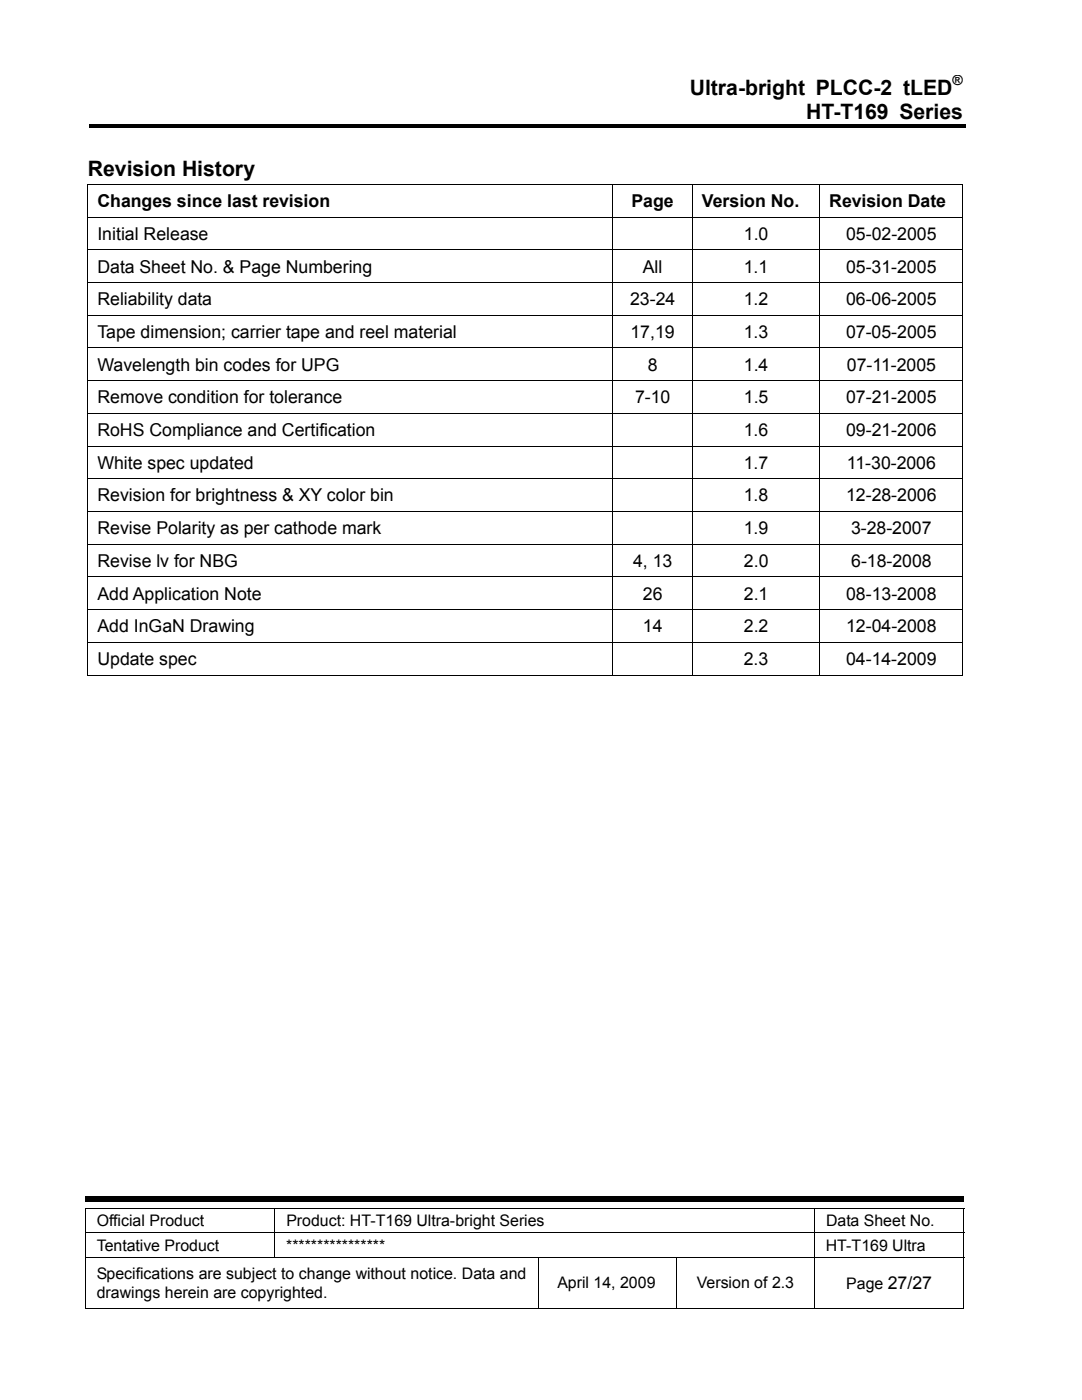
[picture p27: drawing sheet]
<svg xmlns="http://www.w3.org/2000/svg" width="216mm" height="279mm" viewBox="0 0 216 279" stroke-linecap="round" stroke-linejoin="round" font-family="sans-serif">
<defs><g id="words">
<g font-size="4.2">
<text x="137.6" y="18.9">Ultra-bright PLCC-2 tLED</text>
<text x="160.9" y="23.8">HT-T169 Series</text>
<text x="17.5" y="35.2">Revision History</text>
</g>
<g font-size="3.5">
<text x="19.4" y="41.4">Changes since last revision</text>
<text x="126" y="41.4">Page</text>
<text x="140.1" y="41.4">Version No.</text>
<text x="165.5" y="41.4">Revision Date</text>
<text x="19.4" y="47.9">Initial Release</text>
<text x="148.4" y="47.9">1.0</text>
<text x="168.8" y="47.9">05-02-2005</text>
<text x="19.4" y="54.4">Data Sheet No. &amp; Page Numbering</text>
<text x="128.3" y="54.4">All</text>
<text x="148.4" y="54.4">1.1</text>
<text x="168.8" y="54.4">05-31-2005</text>
<text x="19.4" y="60.9">Reliability data</text>
<text x="125.7" y="60.9">23-24</text>
<text x="148.4" y="60.9">1.2</text>
<text x="168.8" y="60.9">06-06-2005</text>
<text x="19.4" y="67.4">Tape dimension; carrier tape and reel material</text>
<text x="125.8" y="67.4">17,19</text>
<text x="148.4" y="67.4">1.3</text>
<text x="168.8" y="67.4">07-05-2005</text>
<text x="19.4" y="74">Wavelength bin codes for UPG</text>
<text x="129.2" y="74">8</text>
<text x="148.4" y="74">1.4</text>
<text x="169" y="74">07-11-2005</text>
<text x="19.4" y="80.5">Remove condition for tolerance</text>
<text x="126.7" y="80.5">7-10</text>
<text x="148.4" y="80.5">1.5</text>
<text x="168.8" y="80.5">07-21-2005</text>
<text x="19.4" y="87">RoHS Compliance and Certification</text>
<text x="148.4" y="87">1.6</text>
<text x="168.8" y="87">09-21-2006</text>
<text x="19.4" y="93.6">White spec updated</text>
<text x="148.4" y="93.6">1.7</text>
<text x="169" y="93.6">11-30-2006</text>
<text x="19.4" y="100.1">Revision for brightness &amp; XY color bin</text>
<text x="148.4" y="100.1">1.8</text>
<text x="168.8" y="100.1">12-28-2006</text>
<text x="19.4" y="106.6">Revise Polarity as per cathode mark</text>
<text x="148.4" y="106.6">1.9</text>
<text x="169.8" y="106.6">3-28-2007</text>
<text x="19.4" y="113.1">Revise lv for NBG</text>
<text x="126.3" y="113.1">4, 13</text>
<text x="148.4" y="113.1">2.0</text>
<text x="169.8" y="113.1">6-18-2008</text>
<text x="19.4" y="119.7">Add Application Note</text>
<text x="128.3" y="119.7">26</text>
<text x="148.4" y="119.7">2.1</text>
<text x="168.8" y="119.7">08-13-2008</text>
<text x="19.4" y="126.2">Add InGaN Drawing</text>
<text x="128.3" y="126.2">14</text>
<text x="148.4" y="126.2">2.2</text>
<text x="168.8" y="126.2">12-04-2008</text>
<text x="19.4" y="132.7">Update spec</text>
<text x="148.4" y="132.7">2.3</text>
<text x="168.8" y="132.7">04-14-2009</text>
</g>
<g font-size="3.2">
<text x="19.3" y="244.7">Official Product</text>
<text x="57.1" y="244.7">Product: HT-T169 Ultra-bright Series</text>
<text x="164.8" y="244.7">Data Sheet No.</text>
<text x="19.3" y="249.6">Tentative Product</text>
<text x="57.1" y="249.6">****************</text>
<text x="164.8" y="249.6">HT-T169 Ultra</text>
<text x="19.3" y="255.3">Specifications are subject to change without notice. Data and</text>
<text x="111.2" y="257.1">April 14, 2009</text>
<text x="139.1" y="257.1">Version of 2.3</text>
<text x="168.9" y="257.2">Page 27/27</text>
<text x="19.3" y="259">drawings herein are copyrighted.</text>
</g>
<text font-size="2.8" x="190.1" y="17">®</text>
</g></defs>
<path d="M17.4 36.7h.2v.2h-.2zM17.8 24.7h85.2v.8h-85.2zM102.8 24.7h89.8v.8h-89.8zM192.1 36.7h.1v.2h-.1zM192.1 134.6h.1v.2h-.1zM17 238.7h175.3v1.1h-175.3zM17 241h.1v.2h-.1zM192.2 261h.2v.1h-.2z" fill="#000"/>
<g fill="none" stroke="#000" stroke-width=".2">
<path d="M17.4 36.8h174.8M17.5 36.9v6.4M122.3 36.9v6.4M138.2 36.9v6.4M163.6 36.9v6.4M192.2 36.9v6.4M17.4 43.3h174.8M17.4 49.9h174.8M17.4 56.4h174.8M17.5 43.4v6.4M17.5 50v6.3M17.5 56.5v6.3"/>
<path d="M122.3 43.4v6.4M122.3 50v6.3M122.3 56.5v6.3M138.2 43.4v6.4M138.2 50v6.3M138.2 56.5v6.3M163.6 43.4v6.4M163.6 50v6.3M163.6 56.5v6.3M192.2 43.4v6.4M192.2 50v6.3M192.2 56.5v6.3"/>
<path d="M17.4 62.9h174.8M17.4 69.4h174.8M17.4 76h174.8M17.5 63v6.4M17.5 69.5v6.4M17.5 76.1v6.3M122.3 63v6.4M122.3 69.5v6.4M122.3 76.1v6.3M138.2 63v6.4M138.2 69.5v6.4M138.2 76.1v6.3"/>
<path d="M163.6 63v6.4M163.6 69.5v6.4M163.6 76.1v6.3M192.2 63v6.4M192.2 69.5v6.4M192.2 76.1v6.3M17.4 82.5h174.8M17.4 89h174.8M17.4 95.6h174.8M17.5 82.6v6.3M17.5 89.1v6.4M17.5 95.7v6.3"/>
<path d="M122.3 82.6v6.3M122.3 89.1v6.4M122.3 95.7v6.3M138.2 82.6v6.3M138.2 89.1v6.4M138.2 95.7v6.3M163.6 82.6v6.3M163.6 89.1v6.4M163.6 95.7v6.3M192.2 82.6v6.3M192.2 89.1v6.4M192.2 95.7v6.3"/>
<path d="M17.4 102.1h174.8M17.4 108.6h174.8M17.4 115.1h174.8M17.5 102.2v6.3M17.5 108.7v6.4M17.5 115.2v6.4M122.3 102.2v6.3M122.3 108.7v6.4M122.3 115.2v6.4M138.2 102.2v6.3M138.2 108.7v6.4M138.2 115.2v6.4"/>
<path d="M163.6 102.2v6.3M163.6 108.7v6.4M163.6 115.2v6.4M192.2 102.2v6.3M192.2 108.7v6.4M192.2 115.2v6.4M17.4 121.7h174.8M17.4 128.2h174.8M17.4 134.7h104.8M17.5 121.8v6.3M17.5 128.3v6.5M122.3 121.8v6.3"/>
<path d="M122.3 128.3v6.5M122.4 134.7h15.7M138.2 121.8v6.3M138.2 128.3v6.5M138.3 134.7h25.2M163.6 121.8v6.3M163.6 128.3v6.5M163.7 134.7h28.4M192.2 121.8v6.3M192.2 128.3v6.5M17 241.1h175.4M17 246h175.4"/>
<path d="M17 251h175.4M17 241.2v4.7M17 246.1v4.8M17 251.1v10M54.9 241.2v4.7M54.9 246.1v4.8M107.5 251.1v10M135 251.1v10M162.5 241.2v4.7M162.5 246.1v4.8M162.5 251.1v10M192.3 241.2v4.7"/>
<path d="M192.3 246.1v4.8M192.3 251.1v10M17 261h90.5M107.6 261h27.3M135.1 261h27.3M162.6 261h29.6"/>
</g>
<use href="#words"/>
</svg>
